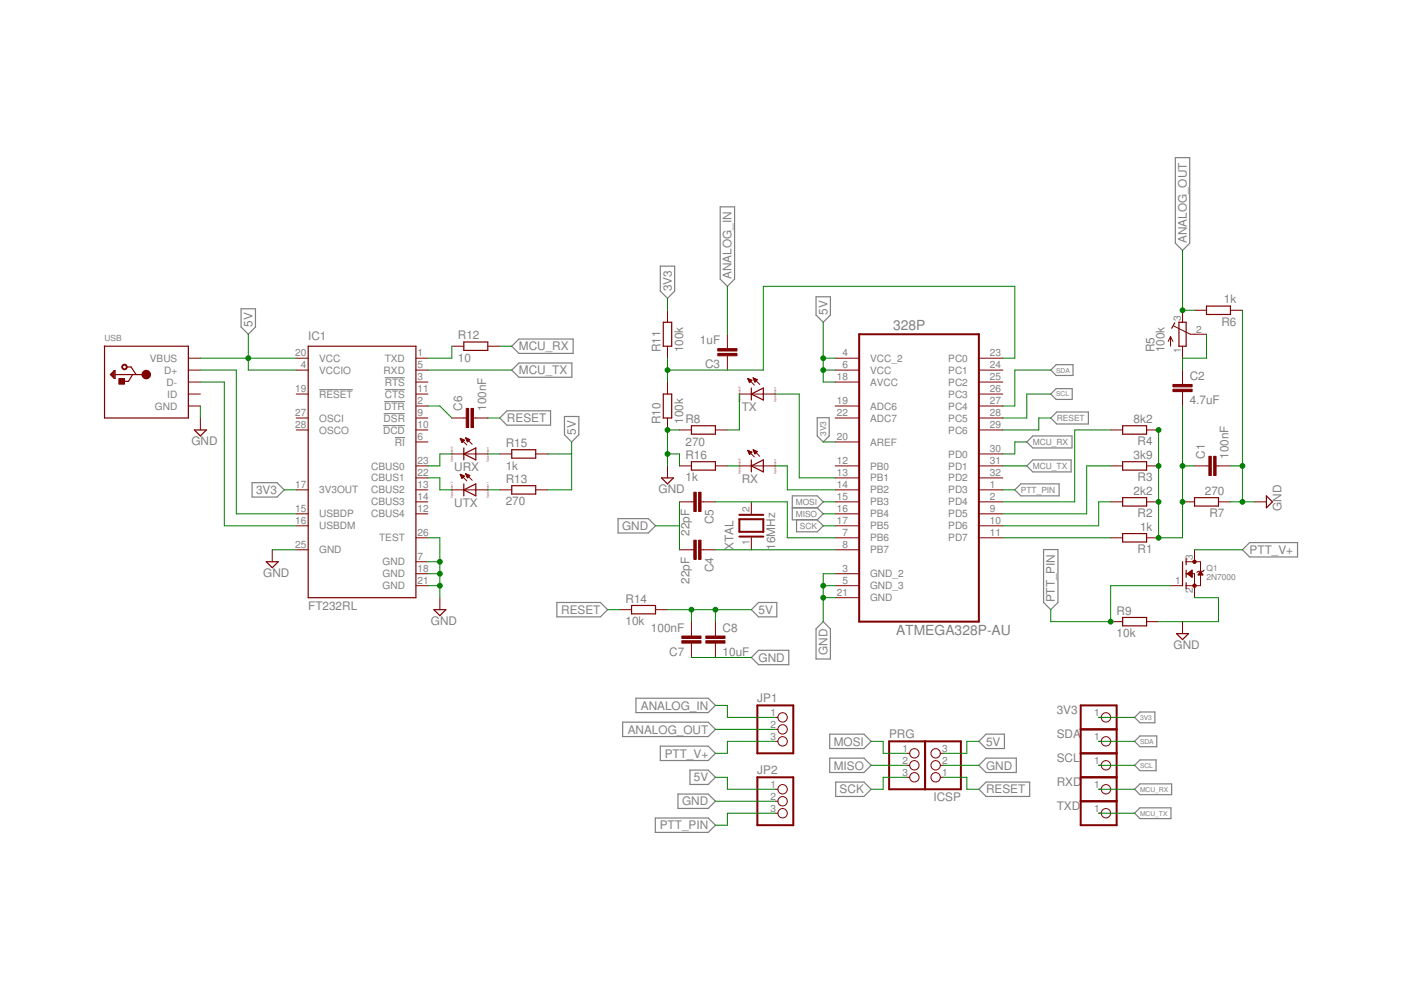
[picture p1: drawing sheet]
<svg xmlns="http://www.w3.org/2000/svg" width="297mm" height="210mm" viewBox="0 0 297 210" stroke-linecap="round" stroke-linejoin="round" font-family="sans-serif">
<defs><g id="words">
<g font-size="2.9" fill="#808080">
<text x="189.4" y="69.9">328P</text>
<text x="190" y="134.7">ATMEGA328P-AU</text>
</g>
<g font-size="2.5" fill="#808080">
<text x="251.6" y="51.6" transform="rotate(-90 251.6 51.6)">ANALOG_OUT</text>
<text x="155.1" y="59.2" transform="rotate(-90 155.1 59.2)">ANALOG_IN</text>
<text x="142.4" y="61.7" transform="rotate(-90 142.4 61.7)">3V3</text>
<text x="259.5" y="64.3">1k</text>
<text x="53.5" y="69.3" transform="rotate(-90 53.5 69.3)">5V</text>
<text x="97.1" y="71.9">R12</text>
<text x="175.4" y="66.8" transform="rotate(-90 175.4 66.8)">5V</text>
<text x="259" y="69.1">R6</text>
<text x="65.3" y="72.1">IC1</text>
<text x="97.1" y="76.7">10</text>
<text x="110" y="74.3">MCU_RX</text>
<text x="140" y="74.7" transform="rotate(-90 140 74.7)">R11</text>
<text x="144.8" y="74.7" transform="rotate(-90 144.8 74.7)">100k</text>
<text x="148.4" y="73">1uF</text>
<text x="244.8" y="74.7" transform="rotate(-90 244.8 74.7)">R5</text>
<text x="246.9" y="74.7" transform="rotate(-90 246.9 74.7)">100k</text>
<text x="110" y="79.4">MCU_TX</text>
<text x="149.5" y="78.1">C3</text>
<text x="252.2" y="80.6">C2</text>
<text x="98" y="87.1" transform="rotate(-90 98 87.1)">C6</text>
<text x="103" y="87.1" transform="rotate(-90 103 87.1)">100nF</text>
<text x="107.5" y="89.5">RESET</text>
<text x="140" y="89.9" transform="rotate(-90 140 89.9)">R10</text>
<text x="144.8" y="89.9" transform="rotate(-90 144.8 89.9)">100k</text>
<text x="145.3" y="89.7">R8</text>
<text x="157.3" y="87.1">TX</text>
<text x="240.4" y="89.6">8k2</text>
<text x="252.2" y="85.7">4.7uF</text>
<text x="40.6" y="94.3">GND</text>
<text x="107.2" y="94.8">R15</text>
<text x="122.1" y="92.2" transform="rotate(-90 122.1 92.2)">5V</text>
<text x="145.3" y="94.5">270</text>
<text x="241.2" y="94.4">R4</text>
<text x="96.3" y="99.8">URX</text>
<text x="107.2" y="99.5">1k</text>
<text x="145.3" y="97.3">R16</text>
<text x="240.4" y="97.3">3k9</text>
<text x="255.4" y="97.3" transform="rotate(-90 255.4 97.3)">C1</text>
<text x="260.5" y="97.3" transform="rotate(-90 260.5 97.3)">100nF</text>
<text x="54.3" y="104.8">3V3</text>
<text x="96.3" y="107.4">UTX</text>
<text x="107.2" y="107.2">270</text>
<text x="107.2" y="102.4">R13</text>
<text x="139.6" y="104.5">GND</text>
<text x="145.3" y="102.1">1k</text>
<text x="157.3" y="102.3">RX</text>
<text x="240.4" y="104.9">2k2</text>
<text x="241.2" y="102.1">R3</text>
<text x="255.4" y="104.9">270</text>
<text x="131.9" y="112.4">GND</text>
<text x="146.2" y="113.6" transform="rotate(-90 146.2 113.6)">22pF</text>
<text x="151.3" y="111.1" transform="rotate(-90 151.3 111.1)">C5</text>
<text x="241.2" y="109.7">R2</text>
<text x="241.7" y="112.5">1k</text>
<text x="256.4" y="109.7">R7</text>
<text x="271.7" y="108.3" transform="rotate(-90 271.7 108.3)">GND</text>
<text x="155.5" y="116.6" transform="rotate(-90 155.5 116.6)">XTAL</text>
<text x="164.4" y="116.6" transform="rotate(-90 164.4 116.6)">16MHz</text>
<text x="241.2" y="117.3">R1</text>
<text x="264.9" y="117.4">PTT_V+</text>
<text x="55.8" y="122.3">GND</text>
<text x="146.2" y="123.8" transform="rotate(-90 146.2 123.8)">22pF</text>
<text x="151.3" y="121.3" transform="rotate(-90 151.3 121.3)">C4</text>
<text x="65.3" y="129.3">FT232RL</text>
<text x="119" y="130.1">RESET</text>
<text x="132.6" y="127.8">R14</text>
<text x="160.8" y="130.1">5V</text>
<text x="223.7" y="127.7" transform="rotate(-90 223.7 127.7)">PTT_PIN</text>
<text x="236.8" y="130.3">R9</text>
<text x="91.4" y="132.4">GND</text>
<text x="132.6" y="132.6">10k</text>
<text x="138" y="134">100nF</text>
<text x="153.2" y="134">C8</text>
<text x="236.8" y="135.1">10k</text>
<text x="248.8" y="137.5">GND</text>
<text x="141.9" y="139">C7</text>
<text x="153.2" y="139">10uF</text>
<text x="160.8" y="140.3">GND</text>
<text x="175.4" y="138.9" transform="rotate(-90 175.4 138.9)">GND</text>
<text x="160.6" y="148.9">JP1</text>
<text x="133.1" y="155.5">ANALOG_OUT</text>
<text x="135.9" y="150.5">ANALOG_IN</text>
<text x="224.1" y="151.5">3V3</text>
<text x="140.9" y="160.6">PTT_V+</text>
<text x="176.8" y="158.1">MOSI</text>
<text x="188.5" y="156.6">PRG</text>
<text x="209.1" y="158.1">5V</text>
<text x="224.1" y="156.6">SDA</text>
<text x="224.1" y="161.6">SCL</text>
<text x="147.1" y="165.7">5V</text>
<text x="160.6" y="164.2">JP2</text>
<text x="176.8" y="163.2">MISO</text>
<text x="209.1" y="163.2">GND</text>
<text x="224.1" y="166.7">RXD</text>
<text x="144.6" y="170.8">GND</text>
<text x="178" y="168.2">SCK</text>
<text x="197.9" y="169.8">ICSP</text>
<text x="209.1" y="168.2">RESET</text>
<text x="224.1" y="171.8">TXD</text>
<text x="139.9" y="175.8">PTT_PIN</text>
</g>
<g font-size="2.1" fill="#808080">
<text x="250.4" y="68" transform="rotate(-90 250.4 68)">3</text>
<text x="253.6" y="70.5">2</text>
<text x="31.8" y="76.7">VBUS</text>
<text x="62.6" y="75.6">20</text>
<text x="67.7" y="76.7">VCC</text>
<text x="81.6" y="76.7">TXD</text>
<text x="88.5" y="75.6">1</text>
<text x="178.6" y="75.6">4</text>
<text x="184.5" y="76.7">VCC_2</text>
<text x="201.1" y="76.7">PC0</text>
<text x="209.9" y="75.6">23</text>
<text x="250.4" y="74.9" transform="rotate(-90 250.4 74.9)">1</text>
<text x="34.8" y="79.2">D+</text>
<text x="35.3" y="81.8">D-</text>
<text x="62.6" y="83.2">19</text>
<text x="63.8" y="78.1">4</text>
<text x="67.7" y="79.2">VCCIO</text>
<text x="81.3" y="79.2">RXD</text>
<text x="81.6" y="81.8">RTS</text>
<text x="88.5" y="78.1">5</text>
<text x="88.5" y="80.7">3</text>
<text x="88.5" y="83.2">11</text>
<text x="177.4" y="80.7">18</text>
<text x="178.6" y="78.1">6</text>
<text x="184.5" y="79.2">VCC</text>
<text x="184.5" y="81.8">AVCC</text>
<text x="201.1" y="79.2">PC1</text>
<text x="201.1" y="81.8">PC2</text>
<text x="209.9" y="78.1">24</text>
<text x="209.9" y="80.7">25</text>
<text x="209.9" y="83.2">26</text>
<text x="32.9" y="86.9">GND</text>
<text x="35.5" y="84.3">ID</text>
<text x="62.6" y="88.3">27</text>
<text x="67.7" y="89.4">OSCI</text>
<text x="67.7" y="84.3">RESET</text>
<text x="81.3" y="89.4">DSR</text>
<text x="81.4" y="86.9">DTR</text>
<text x="81.6" y="84.3">CTS</text>
<text x="88.5" y="85.7">2</text>
<text x="88.5" y="88.3">9</text>
<text x="177.4" y="85.7">19</text>
<text x="177.4" y="88.3">22</text>
<text x="184.5" y="86.9">ADC6</text>
<text x="184.5" y="89.4">ADC7</text>
<text x="201.1" y="84.3">PC3</text>
<text x="201.1" y="86.9">PC4</text>
<text x="201.1" y="89.4">PC5</text>
<text x="209.9" y="85.7">27</text>
<text x="209.9" y="88.3">28</text>
<text x="62.6" y="90.8">28</text>
<text x="67.7" y="91.9">OSCO</text>
<text x="81.2" y="91.9">DCD</text>
<text x="83.7" y="94.5">RI</text>
<text x="88.5" y="90.8">10</text>
<text x="88.5" y="93.4">6</text>
<text x="177.4" y="93.4">20</text>
<text x="184.5" y="94.5">AREF</text>
<text x="201.1" y="91.9">PC6</text>
<text x="209.9" y="90.8">29</text>
<text x="209.9" y="95.9">30</text>
<text x="78.7" y="99.5">CBUS0</text>
<text x="88.5" y="98.4">23</text>
<text x="88.5" y="101">22</text>
<text x="177.4" y="98.4">12</text>
<text x="177.4" y="101">13</text>
<text x="184.5" y="99.5">PB0</text>
<text x="201.1" y="97">PD0</text>
<text x="201.1" y="99.5">PD1</text>
<text x="209.9" y="98.4">31</text>
<text x="209.9" y="101">32</text>
<text x="62.6" y="103.5">17</text>
<text x="67.7" y="104.6">3V3OUT</text>
<text x="78.7" y="102.1">CBUS1</text>
<text x="78.7" y="104.6">CBUS2</text>
<text x="78.7" y="107.2">CBUS3</text>
<text x="88.5" y="103.5">13</text>
<text x="88.5" y="106">14</text>
<text x="177.4" y="103.5">14</text>
<text x="177.4" y="106">15</text>
<text x="184.5" y="102.1">PB1</text>
<text x="184.5" y="104.6">PB2</text>
<text x="184.5" y="107.2">PB3</text>
<text x="201.1" y="102.1">PD2</text>
<text x="201.1" y="104.6">PD3</text>
<text x="201.1" y="107.2">PD4</text>
<text x="209.9" y="103.5">1</text>
<text x="209.9" y="106">2</text>
<text x="62.6" y="108.6">15</text>
<text x="62.6" y="111.1">16</text>
<text x="67.7" y="109.7">USBDP</text>
<text x="67.7" y="112.2">USBDM</text>
<text x="78.7" y="109.7">CBUS4</text>
<text x="88.5" y="108.6">12</text>
<text x="88.5" y="113.7">26</text>
<text x="158.9" y="108.6" transform="rotate(-90 158.9 108.6)">2</text>
<text x="177.4" y="108.6">16</text>
<text x="177.4" y="111.1">17</text>
<text x="178.6" y="113.7">7</text>
<text x="184.5" y="109.7">PB4</text>
<text x="184.5" y="112.2">PB5</text>
<text x="201.1" y="109.7">PD5</text>
<text x="201.1" y="112.2">PD6</text>
<text x="209.9" y="108.6">9</text>
<text x="209.9" y="111.1">10</text>
<text x="209.9" y="113.7">11</text>
<text x="62.6" y="116.2">25</text>
<text x="67.7" y="117.3">GND</text>
<text x="80.4" y="114.8">TEST</text>
<text x="81.1" y="119.9">GND</text>
<text x="88.5" y="118.7">7</text>
<text x="158.9" y="115.6" transform="rotate(-90 158.9 115.6)">1</text>
<text x="178.6" y="116.2">8</text>
<text x="184.5" y="114.8">PB6</text>
<text x="184.5" y="117.3">PB7</text>
<text x="201.1" y="114.8">PD7</text>
<text x="252.9" y="118.7" transform="rotate(-90 252.9 118.7)">3</text>
<text x="81.1" y="122.4">GND</text>
<text x="81.1" y="124.9">GND</text>
<text x="88.5" y="121.3">18</text>
<text x="88.5" y="123.8">21</text>
<text x="178.6" y="121.3">3</text>
<text x="178.6" y="123.8">5</text>
<text x="184.5" y="122.4">GND_2</text>
<text x="184.5" y="124.9">GND_3</text>
<text x="249.2" y="123.8">1</text>
<text x="252.9" y="125.7" transform="rotate(-90 252.9 125.7)">2</text>
<text x="177.4" y="126.4">21</text>
<text x="184.5" y="127.5">GND</text>
<text x="163.4" y="151.8">1</text>
<text x="163.4" y="154.3">2</text>
<text x="232" y="151.8">1</text>
<text x="163.4" y="156.8">3</text>
<text x="191.3" y="159.4">1</text>
<text x="191.3" y="161.9">2</text>
<text x="199.7" y="161.9">2</text>
<text x="199.7" y="159.4">3</text>
<text x="232" y="156.8">1</text>
<text x="232" y="161.9">1</text>
<text x="163.4" y="167">1</text>
<text x="191.3" y="164.4">3</text>
<text x="199.7" y="164.4">1</text>
<text x="232" y="167">1</text>
<text x="163.4" y="169.5">2</text>
<text x="163.4" y="172.1">3</text>
<text x="232" y="172.1">1</text>
</g>
<g font-size="1.8" fill="#808080">
<text x="22.2" y="72.4">USB</text>
<text x="224.1" y="89.3">RESET</text>
<text x="175.2" y="92.4" transform="rotate(-90 175.2 92.4)">3V3</text>
<text x="219" y="94.3">MCU_RX</text>
<text x="219" y="99.4">MCU_TX</text>
<text x="168.7" y="107">MOSI</text>
<text x="216.4" y="104.5">PTT_PIN</text>
<text x="168.7" y="109.6">MISO</text>
<text x="169.6" y="112.1">SCK</text>
<text x="255.8" y="122.9">2N7000</text>
<text x="255.8" y="121">Q1</text>
</g>
<g font-size="1.4" fill="#808080">
<text x="223.9" y="79">SDA</text>
<text x="223.9" y="84.1">SCL</text>
<text x="241.7" y="152.6">3V3</text>
<text x="241.7" y="157.7">SDA</text>
<text x="241.7" y="167.9">MCU_RX</text>
<text x="241.7" y="162.8">SCL</text>
<text x="241.7" y="172.9">MCU_TX</text>
</g>
<g font-size=".6" fill="#800080">
<text x="157" y="83.4" transform="rotate(-90 157 83.4)">rder 2</text>
<text x="164.6" y="83.4" transform="rotate(-90 164.6 83.4)">rder 1</text>
<text x="157" y="85.2" transform="rotate(-90 157 85.2)">SpiceO</text>
<text x="164.6" y="85.2" transform="rotate(-90 164.6 85.2)">SpiceO</text>
<text x="96" y="97.9" transform="rotate(-90 96 97.9)">SpiceOrder 2</text>
<text x="103.6" y="97.9" transform="rotate(-90 103.6 97.9)">SpiceOrder 1</text>
<text x="157" y="100.5" transform="rotate(-90 157 100.5)">SpiceOrder 2</text>
<text x="164.6" y="100.5" transform="rotate(-90 164.6 100.5)">SpiceOrder 1</text>
<text x="96" y="105.6" transform="rotate(-90 96 105.6)">SpiceOrder 2</text>
<text x="103.6" y="105.6" transform="rotate(-90 103.6 105.6)">SpiceOrder 1</text>
</g>
</g></defs>
<path d="M67.7 82.6h7.1M81.2 90.2h4.7M81.3 87.7h4.6M81.4 85.2h4.5M81.6 80.1h4.3M81.6 82.6h4.3M83.7 92.8h2.2" fill="none" stroke="#808080" stroke-width=".21"/>
<g fill="none" stroke="#808080" stroke-width=".25">
<path d="M249.2 33.4h3v18.2l-1.5 1.5-1.5-1.5zM140 56.4h3v5.3l-1.5 1.5-1.5-1.5zM152.7 43.9h3v15.3l-1.5 1.5-1.5-1.5zM51.1 65.5h3.1v3.8l-1.6 1.6-1.5-1.6zM108.5 78.5l1.5-1.5h11.2v3h-11.2zM108.5 73.4l1.5-1.5h11.5v3h-11.5zM173 62.9h3.1v3.9l-1.6 1.5-1.5-1.5zM222.8 78.5l1.1-1.2h3.6v2.3h-3.6zM106 88.6l1.5-1.5h9.2v3h-9.2zM119.7 88.3h3v3.9l-1.5 1.5-1.5-1.5zM173.3 88.6h2.5v3.8l-1.3 1.3-1.2-1.3zM217.7 98.8l1.3-1.3h8.1v2.6h-8.1z"/>
<path d="M217.7 93.7l1.3-1.3h8.3v2.6h-8.3zM222.8 83.5l1.1-1.1h3.4v2.3h-3.4zM222.8 88.6l1.2-1.2h6.8v2.5h-6.8zM53.4 102.3h5.3l1.6 1.6-1.6 1.5h-5.3zM131 110h6.5l1.5 1.5-1.5 1.5h-6.5zM168 107.7h5.3M168.9 110.2v2.6h4.4l1.2-1.3-1.2-1.3M173.3 107.7l1.2-1.3-1.2-1.3h-5.3v5.1h5.3M173.3 107.7l1.2 1.2-1.2 1.3M215.2 103.9l1.2-1.3h8.2v2.5h-8.2zM221.3 116.5h3v11.2l-1.5 1.6-1.5-1.6zM263.4 116.6l1.5-1.6h10.2v3.1h-10.2z"/>
<path d="M118.1 127.7h9.2l1.5 1.6-1.5 1.5h-9.2zM159.3 139.4l1.5-1.5h6.4v3h-6.4zM159.3 129.3l1.5-1.6h3.9v3.1h-3.9zM174.5 131.8l1.6 1.5v6.4h-3.1v-6.4zM132 153.1h18.2l1.5 1.5-1.5 1.6h-18.2zM134.8 148h15.4l1.5 1.6-1.5 1.5h-15.4zM140 158.2h10.2l1.5 1.5-1.5 1.5h-10.2zM175.9 155.7h7.3l1.5 1.5-1.5 1.5h-7.3zM207.5 157.2l1.6-1.5h3.9v3h-3.9zM240.6 152.1l1.1-1.1h3.2v2.2h-3.2zM240.6 157.2l1.1-1.2h3.6v2.3h-3.6zM138.9 173.4h11.3l1.5 1.6-1.5 1.5h-11.3z"/>
<path d="M143.7 168.4h6.5l1.5 1.5-1.5 1.5h-6.5zM146.3 163.3h3.9l1.5 1.5-1.5 1.5h-3.9zM175.9 160.7h7.3l1.5 1.6-1.5 1.5h-7.3zM177.2 165.8h6l1.5 1.5-1.5 1.6h-6zM207.5 162.3l1.6-1.6h6.4v3.1h-6.4zM207.5 167.3l1.6-1.5h9.2v3.1h-9.2zM240.6 172.4l1.1-1.1h6.6v2.3h-6.6zM240.6 167.3l1.1-1.1h6.7v2.3h-6.7zM240.6 162.3l1.1-1.2h3.4v2.3h-3.4z"/>
</g>
<g fill="none" stroke="#800000" stroke-width=".25">
<path d="M22.1 73.4h17.8v15.2h-17.7v-15.2M23.6 79.4l.4-.4v.8l-.2-.4M24.2 78.6h.2v1.6h-.2l-.8-.8zM24.2 78.6v1.4M24.4 79.4h6.6M26.8 77.8h1l1.1 1.6M28.1 79.4l-.9 1.5h-1.1M65.3 73.4h22.9v53.3h-22.9zM98.3 72.5h5.1v1.8h-5.1zM140.6 68.3h1.8v5.1h-1.8zM249.1 68.5l-.7 1.1M250 68.3h1.5v5.1h-1.5z"/>
<path d="M255.8 64.9h5.1v1.8h-5.1zM41.2 91.2h2.6l-1.3 1.2zM98.3 95v2.5M98.3 96.2l2.6-1.2v2.5zM108.5 95.4h5.1v1.7h-5.1zM140.6 83.5h1.8v5.1h-1.8zM146.6 97.9h5.1v1.8h-5.1zM146.6 90.3h5.1v1.8h-5.1zM159.3 83.5l2.5-1.2v2.5zM159.3 82.3v2.5M159.3 97.5v2.6M159.3 98.8l2.5-1.3v2.6z"/>
<path d="M238 90.3h5.1v1.8h-5.1zM238 97.9h5.1v1.8h-5.1zM56.5 119.1h2.5l-1.3 1.3zM98.3 102.6v2.5M98.3 103.9l2.6-1.3v2.5zM108.5 103h5.1v1.8h-5.1zM140.3 101.3h2.5l-1.3 1.3zM238 113.1h5.1v1.8h-5.1zM238 105.5h5.1v1.8h-5.1zM250.7 119.1v5.1M251.5 118.5v1.2M253.3 105.5h5v1.8h-5z"/>
<path d="M268.5 105.1l1.3 1.3-1.3 1.3zM92 129.3h2.5l-1.2 1.2zM133.9 128.4h5.1v1.8h-5.1zM238 130.9h5.1v1.8h-5.1zM249.4 134.3h2.6l-1.3 1.3zM251.5 120.9v1.5M251.5 123.5v1.3"/>
</g>
<g fill="none" stroke="#800000" stroke-width=".21">
<path d="M39.9 75.9h2.6M39.9 78.5h2.6M62.8 75.9h2.5M62.8 78.5h2.5M88.2 75.9h2.5M88.2 78.5h2.5M95.8 73.4h2.5M103.4 73.4h2.6M141.5 65.8v2.5M141.5 73.4v2.5M154.2 70.9v3M154.2 75.4v3.1"/>
<path d="M177.1 75.9h5.1M177.1 78.5h5.1M207.5 75.9h5.1M207.5 78.5h5.1M248.2 71.4v2M248.2 71.4l-.5 1M248.2 71.4l.5 1M248.8 69.1l3.6 1.8h3.4M250.7 65.8v2.5M250.7 73.4v2.5M250.7 78.5v3M253.3 65.8h2.5"/>
<path d="M260.9 65.8h2.5M39.9 81h2.6M39.9 83.5h2.6M39.9 86.1h2.6M42.5 88.6v2.6M62.8 91.2h2.5M62.8 88.6h2.5M62.8 83.5h2.5M88.2 91.2h2.5M88.2 88.6h2.5M88.2 81h2.5M88.2 83.5h2.5"/>
<path d="M88.2 86.1h2.5M88.2 93.7h2.5M88.2 98.8h2.5M95.8 88.6h3M95.8 96.2h7.6M97.6 92.9l1.4 1.4M97.6 92.9l.9 .4-.5 .5zM97.6 93h.2M97.7 93.2h.4M97.7 93.3h.7M97.8 93.4h.6M97.8 93.5h.5"/>
<path d="M97.9 93.6h.2M97.9 93.8h.1M98.7 92.8l1.4 1.4M98.7 92.8l.9 .4-.5 .5zM98.8 92.9h.2M98.8 93h.5M98.9 93.2h.6M98.9 93.3h.6M99 93.4h.4M99 93.5h.3M99.1 93.6h.1M100.4 88.6h3"/>
<path d="M106 96.2h2.5M113.6 96.2h2.5M141.5 81v2.5M141.5 88.6v2.6M141.5 98.8v2.5M144.1 91.2h2.5M144.1 98.8h2.5M151.7 91.2h2.5M151.7 98.8h2.5M156.8 83.5h7.6M156.8 98.8h7.6M158.5 80.2l1.4 1.4"/>
<path d="M158.5 80.3h.1M158.5 80.2l.9 .4-.5 .5zM158.5 95.5l1.4 1.4M158.5 95.5l.9 .4-.5 .5zM158.6 80.4h.2M158.6 95.6h.1M158.6 95.7h.4M158.6 80.5h.5M158.7 80.6h.7M158.7 95.8h.6M158.7 95.9h.6M158.7 80.8h.6"/>
<path d="M158.8 96.1h.4M158.8 80.9h.4M158.8 96.2h.3M158.9 81h.2M158.9 96.3h.1M158.9 81.1h.1M159.7 80.1l1.4 1.4M159.7 80.1l.9 .4M159.7 80.1l.4 .9M159.7 80.1h.1M159.7 95.4l1.4 1.4M159.7 95.4l.9 .3-.5 .5z"/>
<path d="M159.7 95.5h.2M159.7 80.3h.3M159.8 95.6h.4M159.8 80.4h.5M159.8 80.5h.7M159.8 95.7h.7M159.9 95.8h.6M159.9 80.6h.5M159.9 80.8h.4M159.9 95.9h.5M160 96.1h.3M160 80.9h.2"/>
<path d="M160 96.2h.1M160 81h.1M160.6 80.5l-.5 .5M177.1 88.6h5.1M177.1 81h5.1M177.1 86.1h5.1M177.1 93.7h5.1M177.1 98.8h5.1M207.5 91.2h5.1M207.5 88.6h5.1M207.5 81h5.1M207.5 83.5h5.1"/>
<path d="M207.5 86.1h5.1M207.5 98.8h5.1M207.5 96.2h5.1M235.5 91.2h2.5M235.5 98.8h2.5M243.1 91.2h2.5M243.1 98.8h2.5M250.7 83v3.1M253.3 98.8h3M257.8 98.8h3.1M57.7 116.6v2.5M62.8 103.9h2.5"/>
<path d="M62.8 108.9h2.5M62.8 111.5h2.5M62.8 116.6h2.5M88.2 103.9h2.5M88.2 108.9h2.5M88.2 119.1h2.5M88.2 101.3h2.5M88.2 106.4h2.5M88.2 114h2.5M95.8 103.9h7.6M97.6 100.6l1.4 1.4M97.6 100.6l.9 .3-.5 .6z"/>
<path d="M97.6 100.6h.2M97.7 100.8h.3M97.7 100.9h.6M97.8 101h.6M97.8 101.1h.5M97.9 101.2h.3M97.9 101.4h.1M98.7 100.4l1.4 1.4M98.7 100.4l.9 .4-.5 .5zM98.8 100.5h.1M98.8 100.6h.4M98.9 100.8h.6"/>
<path d="M98.9 100.9h.6M99 101h.4M99 101.1h.3M99.1 101.2h.1M106 103.9h2.5M113.6 103.9h2.5M144.1 106.4h3M144.1 116.6h3M148.6 106.4h3.1M148.6 116.6h3.1M159.3 106.4v2.5M159.3 114v2.6"/>
<path d="M177.1 103.9h5.1M177.1 108.9h5.1M177.1 111.5h5.1M177.1 101.3h5.1M177.1 106.4h5.1M177.1 116.6h5.1M177.1 114h5.1M207.5 103.9h5.1M207.5 108.9h5.1M207.5 111.5h5.1M207.5 101.3h5.1M207.5 106.4h5.1"/>
<path d="M207.5 114h5.1M235.5 106.4h2.5M235.5 114h2.5M243.1 106.4h2.5M243.1 114h2.5M250.7 106.4h2.6M251.5 119.1h3v5.1h-3M253.3 116.6v2.5M258.3 106.4h2.6M266 106.4h2.5M88.2 121.6h2.5M88.2 124.2h2.5"/>
<path d="M93.3 126.7v2.6M131.4 129.3h2.5M139 129.3h2.5M146.6 131.8v3.1M146.6 136.4v3M151.7 131.8v3.1M151.7 136.4v3M177.1 121.6h5.1M177.1 124.2h5.1M177.1 126.7h5.1M235.5 131.8h2.5M243.1 131.8h2.5"/>
<path d="M248.2 124.2h2.5M250.7 131.8v2.5M251.5 121.6h1.8v5.1M251.7 121.6l1.1-.7v1.5zM251.9 121.8h.9M251.9 121.5h.9M252.1 121.9h.7M252.1 121.4h.7M252.2 122h.6M252.2 121.3h.6M252.4 122.1h.4M252.4 121.1h.4"/>
<path d="M252.5 122.2h.3M252.6 121h.2M252.7 122.3h.1M252.7 120.9h.1M254 121.9h1M254.1 121.8h.9M254.2 121.6h.7M254.3 121.5h.5M254.4 121.4h.3M254.4 121.3h.2M254.5 121.1l.5 .8h-1zM255.3 120.9l-.3 .2h-1l-.2 .3"/>
<path d="M164.4 152.1h.5M164.4 154.6h.5M164.4 157.2h.5M192.3 159.7h.6M199.4 159.7h.5M232.9 152.1h.6M232.9 157.2h.6M164.4 167.3h.5M164.4 169.9h.5M164.4 172.4h.5M192.3 162.3h.6M192.3 164.8h.6"/>
<path d="M199.4 162.3h.5M199.4 164.8h.5M232.9 167.3h.6M232.9 172.4h.6M232.9 162.3h.6"/>
<circle cx="165.9" cy="154.6" r=".99"/>
<circle cx="165.9" cy="152.1" r=".99"/>
<circle cx="165.9" cy="157.2" r=".99"/>
<circle cx="193.9" cy="159.7" r=".99"/>
<circle cx="198.4" cy="159.7" r=".99"/>
<circle cx="234.5" cy="152.1" r=".99"/>
<circle cx="234.5" cy="157.2" r=".99"/>
<circle cx="165.9" cy="172.4" r=".99"/>
<circle cx="165.9" cy="169.9" r=".99"/>
<circle cx="165.9" cy="167.3" r=".99"/>
<circle cx="193.9" cy="164.8" r=".99"/>
<circle cx="193.9" cy="162.3" r=".99"/>
<circle cx="198.4" cy="164.8" r=".99"/>
<circle cx="198.4" cy="162.3" r=".99"/>
<circle cx="234.5" cy="162.3" r=".99"/>
<circle cx="234.5" cy="167.3" r=".99"/>
<circle cx="234.5" cy="172.4" r=".99"/>
</g>
<g fill="#800000" stroke="#800000" stroke-width=".21">
<circle cx="253.3" cy="124.2" r=".36"/>
<circle cx="253.3" cy="119.1" r=".36"/>
</g>
<g fill="#800000" stroke="#800000" stroke-width=".21">
<path d="M257.3 96.8h.5v4h-.5z"/>
<path d="M256.3 96.8h.5v4h-.5z"/>
<path d="M152.2 73.9h4.1v.5h-4.1z"/>
<path d="M152.2 74.9h4.1v.5h-4.1z"/>
<path d="M248.7 82.5h4.1v.5h-4.1z"/>
<path d="M248.7 81.5h4.1v.5h-4.1z"/>
<path d="M147.1 114.5h.5v4.1h-.5z"/>
<path d="M148.1 114.5h.5v4.1h-.5z"/>
<path d="M147.1 104.4h.5v4h-.5z"/>
<path d="M148.1 104.4h.5v4h-.5z"/>
<path d="M25.2 80.3h1.2v1.1h-1.2z"/>
<path d="M99.9 86.6h.5v4.1h-.5z"/>
<path d="M98.8 86.6h.6v4.1h-.6z"/>
<path d="M144.6 134.9h4v.5h-4z"/>
<path d="M144.6 135.8h4v.6h-4z"/>
<path d="M149.6 135.8h4.1v.6h-4.1z"/>
<path d="M149.6 134.9h4.1v.5h-4.1z"/>
</g>
<g fill="none" stroke="#800000" stroke-width=".42">
<path d="M182.2 70.9h25.3v60.9h-25.3zM156.8 110.1h5v2.7h-5zM156.8 109.2h5M156.8 113.8h5M160.6 149.6h7.6v10.1h-7.6zM188.5 157.2h15.2v10.1h-15.2zM196.1 157.2v10.1M229.1 159.7h7.6M229.1 149.6h7.6v25.4h-7.6zM229.1 154.6h7.6M160.6 164.8h7.6v10.2h-7.6zM229.1 164.8h7.6"/>
<path d="M229.1 169.9h7.6"/>
</g>
<g fill="none" stroke="#800000" stroke-width="1">
<circle cx="26.4" cy="77.8" r=".19"/>
<circle cx="31" cy="79.4" r=".51"/>
</g>
<g fill="none" stroke="#008000" stroke-width=".21">
<path d="M250.7 53.1v12.7h2.6M42.5 75.9h20.3M42.5 78.5h7.6v30.4h12.7M52.6 70.9v7.6h10.2M90.7 78.5h17.8M95.8 73.4v2.5h-5.1M106 73.4h2.5M141.5 63.2v2.6M141.5 75.9v5.1M154.2 60.7v10.2M174.5 68.3v12.7h2.6M174.5 75.9h2.6"/>
<path d="M174.5 78.5h2.6M212.6 75.9h2.6v-15.2h-53.4v17.8h-20.3M222.8 78.5h-7.6v7.6h-2.6M255.8 70.9v5h-5.1v2.6M263.4 65.8v40.6M42.5 81h5.1v30.5h15.2M42.5 86.1v2.5M90.7 86.1h2.6l2.5 2.5M95.8 96.2h-2.5v2.6h-2.6M103.4 96.2h2.6M103.4 88.6h2.6M116.1 96.2h5.1"/>
<path d="M121.2 93.7v10.2h-5.1M141.5 96.2h2.6v2.6M144.1 91.2h-2.6v7.6M154.2 98.8h2.6M156.8 83.5v7.7h-2.6M164.4 98.8h2.5v5.1h10.2M164.4 83.5h5.1v17.8h7.6M174.5 93.7h2.6M212.6 98.8h5.1M217.7 93.7h-2.5v2.5h-2.6M222.8 88.6h-2.6v2.6h-7.6M222.8 83.5h-5.1v5.1h-5.1"/>
<path d="M235.5 91.2h-7.6v15.2h-15.3M235.5 98.8h-5.1v10.1h-17.8M250.7 98.8h2.6M250.7 86.1v27.9h-5.1v-22.8M260.9 98.8h2.5M57.7 116.6h5.1M60.3 103.9h2.5M90.7 119.1h2.6M90.7 101.3h2.6v2.6h2.5M90.7 114h2.6v12.7M103.4 103.9h2.6M139 111.5h5.1"/>
<path d="M144.1 106.4v10.2M151.7 106.4h15.2v7.6h10.2M151.7 116.6h25.4M174.5 106.4h2.6M174.5 111.5h2.6M174.5 108.9h2.6M212.6 114h22.9M212.6 103.9h2.6M235.5 106.4h-2.6v5.1h-20.3M253.3 116.6h10.1M260.9 106.4h5.1M90.7 121.6h2.6"/>
<path d="M90.7 124.2h2.6M128.8 129.3h2.6M141.5 129.3h17.8M146.6 139.4h12.7M146.6 129.3v2.5M151.7 129.3v2.5M174.5 126.7h2.6M174.5 124.2h2.6M177.1 121.6h-2.6v10.2M248.2 124.2h-12.7v7.6h-12.7v-2.5M253.3 126.7h5v5.1h-12.7M151.7 154.6h12.7"/>
<path d="M151.7 149.6h2.5v2.5h10.2M164.4 157.2h-10.2v2.5h-2.5M184.7 157.2h2.5v2.5h5.1M207.5 157.2h-2.5v2.5h-5.1M232.9 157.2h7.7M232.9 152.1h7.7M151.7 169.9h12.7M151.7 164.8h2.5v2.5h10.2M164.4 172.4h-10.2v2.6h-2.5M184.7 162.3h7.6M192.3 164.8h-5.1v2.5h-2.5M199.9 162.3h7.6"/>
<path d="M199.9 164.8h5.1v2.5h2.5M232.9 162.3h7.7M232.9 167.3h7.7M232.9 172.4h7.7"/>
</g>
<g fill="#008000" stroke="#008000" stroke-width=".21">
<circle cx="263.4" cy="98.8" r=".51"/>
<circle cx="263.4" cy="106.4" r=".51"/>
<circle cx="141.5" cy="91.2" r=".51"/>
<circle cx="141.5" cy="96.2" r=".51"/>
<circle cx="93.3" cy="119.1" r=".51"/>
<circle cx="93.3" cy="121.6" r=".51"/>
<circle cx="93.3" cy="124.2" r=".51"/>
<circle cx="174.5" cy="124.2" r=".51"/>
<circle cx="174.5" cy="126.7" r=".51"/>
<circle cx="250.7" cy="98.8" r=".51"/>
<circle cx="250.7" cy="106.4" r=".51"/>
<circle cx="245.6" cy="114" r=".51"/>
<circle cx="245.6" cy="106.4" r=".51"/>
<circle cx="245.6" cy="98.8" r=".51"/>
<circle cx="245.6" cy="91.2" r=".51"/>
<circle cx="250.7" cy="65.8" r=".51"/>
<circle cx="52.6" cy="75.9" r=".51"/>
<circle cx="146.6" cy="129.3" r=".51"/>
<circle cx="151.7" cy="129.3" r=".51"/>
<circle cx="174.5" cy="75.9" r=".51"/>
<circle cx="174.5" cy="78.5" r=".51"/>
<circle cx="141.5" cy="78.5" r=".51"/>
<circle cx="235.5" cy="131.8" r=".51"/>
</g>
<use href="#words"/>
</svg>
